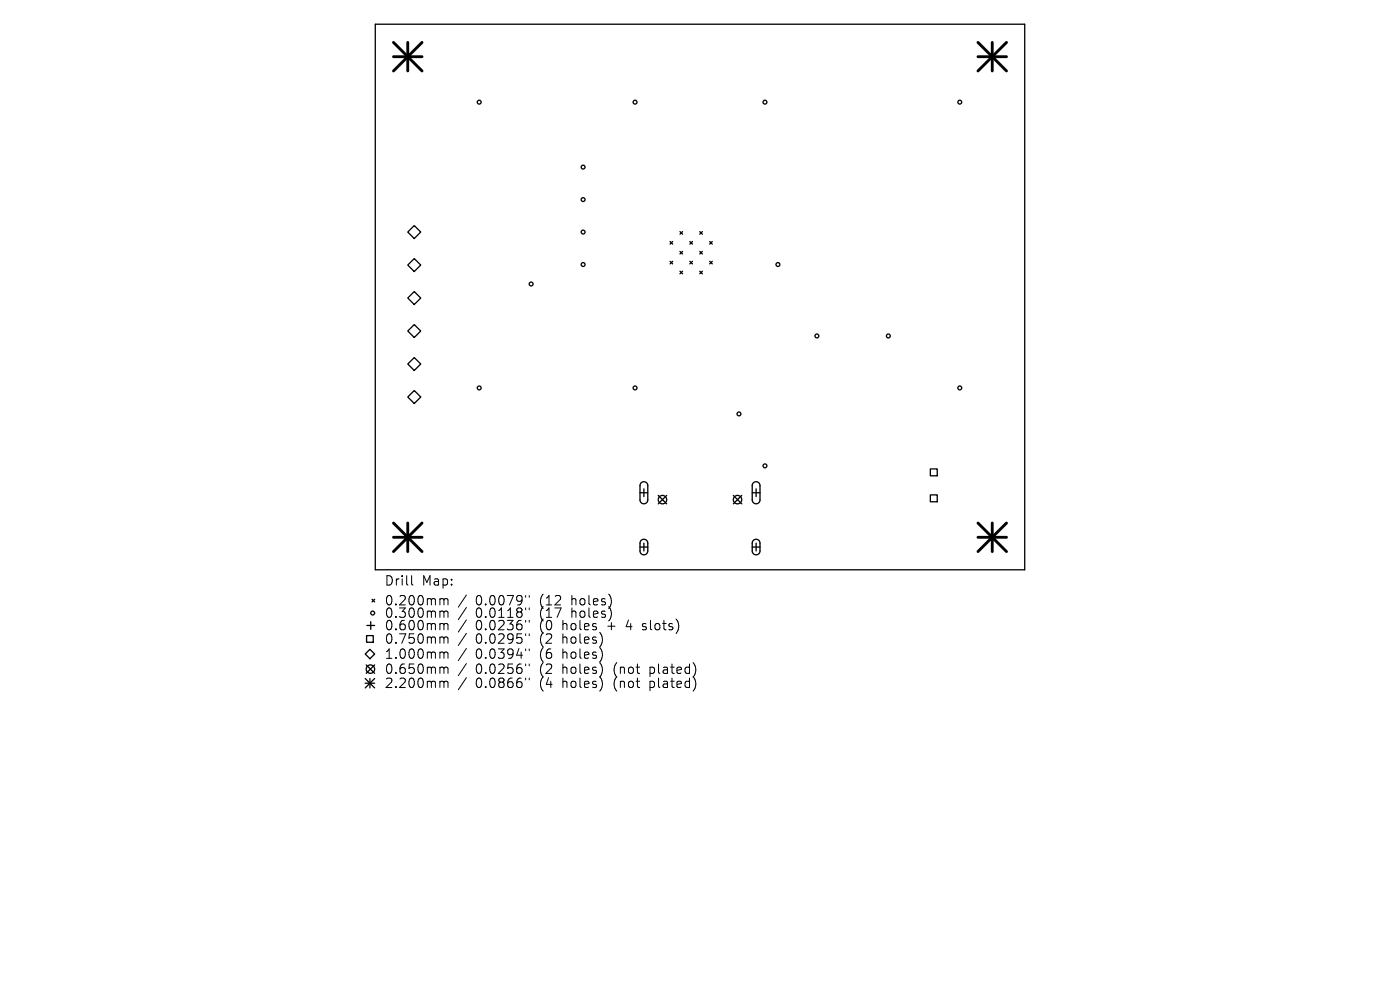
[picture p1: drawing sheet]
<svg xmlns="http://www.w3.org/2000/svg" width="297mm" height="210mm" viewBox="0 0 297 210" stroke-linecap="round" stroke-linejoin="round" font-family="sans-serif">
<defs><g id="words">
<g font-size="2.8">
<text x="81.5" y="124.5">Drill</text>
<text x="89.5" y="124.5">Map:</text>
<text x="81.5" y="128.7">0.200mm</text>
<text x="81.5" y="131.3">0.300mm</text>
<text x="100.9" y="128.7">0.0079&quot;</text>
<text x="100.9" y="131.3">0.0118&quot;</text>
<text x="114.6" y="128.7">(12</text>
<text x="114.6" y="131.3">(17</text>
<text x="121.5" y="128.7">holes)</text>
<text x="121.5" y="131.3">holes)</text>
<text x="81.5" y="134">0.600mm</text>
<text x="81.5" y="136.8">0.750mm</text>
<text x="100.9" y="134">0.0236&quot;</text>
<text x="100.9" y="136.8">0.0295&quot;</text>
<text x="114.6" y="134">(0</text>
<text x="114.6" y="136.8">(2</text>
<text x="119.6" y="134">holes</text>
<text x="119.6" y="136.8">holes)</text>
<text x="129.3" y="134">+</text>
<text x="133.5" y="134">4</text>
<text x="137.2" y="134">slots)</text>
<text x="81.5" y="140">1.000mm</text>
<text x="81.5" y="143.2">0.650mm</text>
<text x="100.9" y="140">0.0394&quot;</text>
<text x="100.9" y="143.2">0.0256&quot;</text>
<text x="114.6" y="140">(6</text>
<text x="114.6" y="143.2">(2</text>
<text x="119.6" y="140">holes)</text>
<text x="119.6" y="143.2">holes)</text>
<text x="130.7" y="143.2">(not</text>
<text x="138.5" y="143.2">plated)</text>
<text x="81.5" y="146.2">2.200mm</text>
<text x="100.9" y="146.2">0.0866&quot;</text>
<text x="114.6" y="146.2">(4</text>
<text x="119.6" y="146.2">holes)</text>
<text x="130.7" y="146.2">(not</text>
<text x="138.5" y="146.2">plated)</text>
</g>
</g></defs>
<g fill="none" stroke="#000" stroke-width=".28">
<path d="M79.6 5.1h137.8v115.8h-137.8zM86.5 49.2l1.4-1.4 1.4 1.4-1.4 1.4zM87.9 54.8l1.4 1.4-1.4 1.4-1.4-1.4zM142.1 51.2l.6 .6M142.1 55.4l.6 .6M142.7 51.2l-.6 .6M142.7 55.4l-.6 .6M144.3 53.3l.5 .6M144.3 57.5l.5 .6M144.3 49.1l.5 .6M144.8 49.1l-.5 .6M144.8 53.3l-.5 .6"/>
<path d="M144.8 57.5l-.5 .6M146.4 51.2l.5 .6M146.4 55.4l.5 .6M146.9 51.2l-.5 .6M146.9 55.4l-.5 .6M148.5 57.5l.5 .6M148.5 49.1l.5 .6M148.5 53.3l.5 .6M149 49.1l-.5 .6M149 53.3l-.5 .6M149 57.5l-.5 .6M150.6 55.4l.5 .6"/>
<path d="M150.6 51.2l.5 .6M151.1 51.2l-.5 .6M151.1 55.4l-.5 .6M86.5 70.2l1.4-1.4 1.4 1.4-1.4 1.4zM86.5 77.2l1.4-1.4 1.4 1.4-1.4 1.4zM87.9 61.8l1.4 1.4-1.4 1.4-1.4-1.4zM87.9 82.8l1.4 1.4-1.4 1.4-1.4-1.4zM197.4 99.5h1.4v1.4h-1.4zM135.8 104.5h1.6M135.8 116h1.6M136 102.4a.83 .83 0 0 1 .9-.2 .83 .83 0 0 1 .5 .8v3a.83 .83 0 0 1-.8 .9 .83 .83 0 0 1-.8-.9v-3.1zM136 114.6a.83 .83 0 0 1 .9-.1 .83 .83 0 0 1 .5 .7v1.7a.83 .83 0 0 1-.8 .8 .83 .83 0 0 1-.8-.8v-1.8z"/>
<path d="M136.6 103.7v1.7M136.6 115.2v1.7M139.6 105.1l1.8 1.8M141.4 105.1l-1.8 1.8M155.6 105.1l1.8 1.8M157.4 105.1l-1.8 1.8M159.6 104.5h1.6M159.6 116h1.6M159.8 102.4a.83 .83 0 0 1 .9-.2 .83 .83 0 0 1 .5 .8v3a.83 .83 0 0 1-.8 .9 .83 .83 0 0 1-.8-.9v-3.1zM159.8 114.6a.83 .83 0 0 1 .9-.1 .83 .83 0 0 1 .5 .7v1.7a.83 .83 0 0 1-.8 .8 .83 .83 0 0 1-.8-.8v-1.8zM160.4 103.7v1.7M160.4 115.2v1.7"/>
<path d="M197.4 105h1.4v1.4h-1.4zM77.5 138.7l1-1 1 1-1 1zM77.8 134.8h1.4v1.4h-1.4zM77.8 132.7h1.7M78.7 131.9v1.6M78.9 127.1l.6 .6M79.5 127.1l-.6 .6M77.5 143.9l2 2M77.5 144.9h2M77.7 141l1.8 1.8M78.5 143.9v2M79.5 141l-1.8 1.8"/>
<path d="M79.5 143.9l-2 2"/>
<circle cx="101.7" cy="21.7" r=".41"/>
<circle cx="123.7" cy="35.4" r=".41"/>
<circle cx="134.7" cy="21.7" r=".41"/>
<circle cx="162.3" cy="21.7" r=".41"/>
<circle cx="203.6" cy="21.7" r=".41"/>
<circle cx="123.7" cy="49.2" r=".41"/>
<circle cx="123.7" cy="56.1" r=".41"/>
<circle cx="123.7" cy="42.3" r=".41"/>
<circle cx="165" cy="56.1" r=".41"/>
<circle cx="112.7" cy="60.2" r=".41"/>
<circle cx="173.3" cy="71.3" r=".41"/>
<circle cx="188.5" cy="71.3" r=".41"/>
<circle cx="101.7" cy="82.3" r=".41"/>
<circle cx="134.7" cy="82.3" r=".41"/>
<circle cx="156.8" cy="87.8" r=".41"/>
<circle cx="162.3" cy="98.8" r=".41"/>
<circle cx="203.6" cy="82.3" r=".41"/>
<circle cx="140.5" cy="106" r=".9"/>
<circle cx="156.5" cy="106" r=".9"/>
<circle cx="79.1" cy="130" r=".41"/>
<circle cx="78.6" cy="141.9" r=".9"/>
</g>
<g fill="none" stroke="#000" stroke-width=".61">
<path d="M83.5 9l6 6.1M83.5 12h6M86.5 9v6.1M89.5 9l-6 6.1M207.5 12h6M207.5 9l6 6.1M210.5 9v6.1M213.5 9l-6 6.1M83.5 110.9l6 6.1M83.5 114h6M86.5 110.9v6.1M89.5 110.9l-6 6.1"/>
<path d="M207.5 114h6M207.5 110.9l6 6.1M210.5 110.9v6.1M213.5 110.9l-6 6.1"/>
</g>
<g fill="none" stroke="#000" stroke-width=".21">
<path d="M87.3 122.1v1.7l.3 .3M93.6 127l.5 .1 .1 .2M93.6 129.6h.3l.3 .3M93.6 132.3h.3l.3 .3M93.6 135.1l.5 .1 .1 .2M93.6 138.3h.3l.3 .3M94.2 127.3l.3-.3 .4 .1 .1 1.2M94.2 127.3v1M94.2 129.9v1.1M94.2 132.6v1M94.2 135.4v1.1M94.2 138.6v1.1"/>
<path d="M94.2 129.9l.3-.3 .4 .1 .1 1.3M94.2 132.6l.3-.3 .4 .1 .1 1.2M94.2 135.4l.3-.3 .4 .1 .1 1.3M94.2 138.6l.3-.3 .4 .1 .1 1.3M98.9 126.2l-1.7 2.6M98.9 128.9l-1.7 2.5M98.9 131.5l-1.7 2.6M98.9 134.4l-1.7 2.5M98.9 137.6l-1.7 2.5M111.5 126.3v.4M111.5 129v.3M111.5 131.6v.4"/>
<path d="M111.5 134.5v.3M111.5 137.7v.3M112.3 126.3v.4M112.3 129v.3M112.3 131.6v.4M112.3 134.5v.3M112.3 137.7v.3M136.3 133.5l.2 .1M136.4 132.4v.4M93.6 141.5l.5 .1 .1 .2M93.6 144.5h.3l.3 .3M94.2 141.8v1.1"/>
<path d="M94.2 144.8v1M94.2 141.8l.3-.3 .4 .1 .1 1.3M94.2 144.8l.3-.3 .4 .1 .1 1.2M98.9 140.8l-1.7 2.5M98.9 143.7l-1.7 2.6M111.5 140.9v.3M111.5 143.8v.4M112.3 140.9v.3M112.3 143.8v.4"/>
</g>
<use href="#words"/>
</svg>
